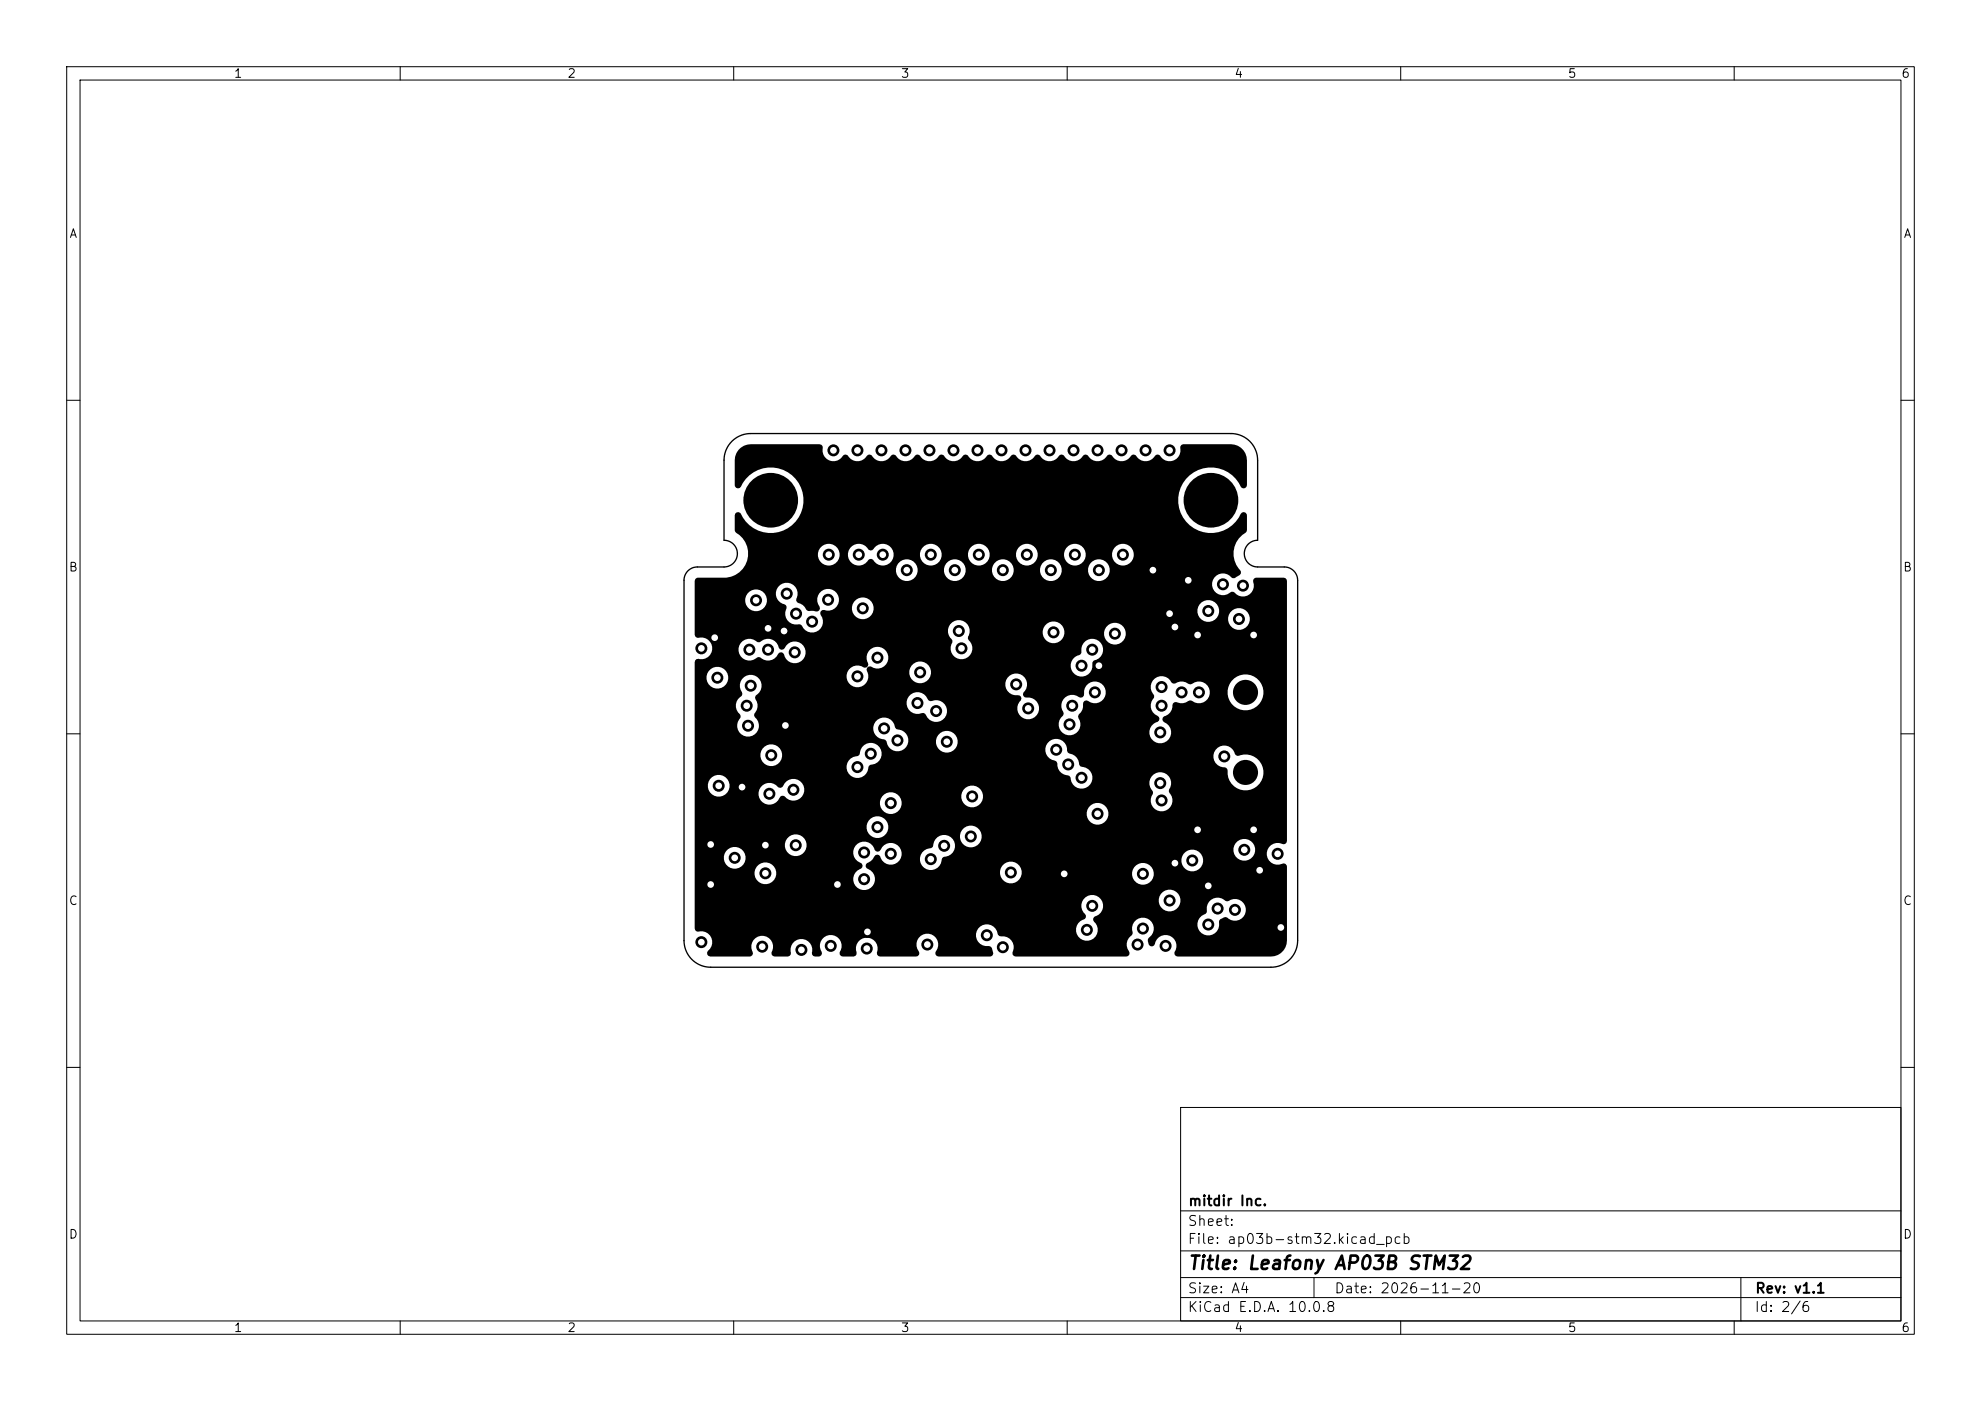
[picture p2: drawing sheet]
<svg xmlns="http://www.w3.org/2000/svg" width="297mm" height="210mm" viewBox="0 0 297 210" stroke-linecap="round" stroke-linejoin="round" font-family="sans-serif">
<defs><g id="words">
<text font-size="2" x="178" y="190.8">Title: Leafony AP03B STM32</text>
<g font-size="1.5">
<text x="178" y="184.1">Sheet:</text>
<text x="178" y="181.1">mitdir Inc.</text>
<text x="178" y="186.8">File: ap03b-stm32.kicad_pcb</text>
<text x="178" y="197">KiCad E.D.A. 10.0.8</text>
<text x="178" y="194.2">Size: A4</text>
<text x="200" y="194.2">Date: 2026-11-20</text>
<text x="263" y="197">Id: 2/6</text>
<text x="263" y="194.2">Rev: v1.1</text>
</g>
<g font-size="1.3">
<text x="35" y="12">1</text>
<text x="85" y="12">2</text>
<text x="135" y="12">3</text>
<text x="185" y="12">4</text>
<text x="235" y="12">5</text>
<text x="285" y="12">6</text>
<text x="10.3" y="36">A</text>
<text x="285.3" y="36">A</text>
<text x="10.2" y="86">B</text>
<text x="285.2" y="86">B</text>
<text x="10.2" y="136">C</text>
<text x="285.2" y="136">C</text>
<text x="10.2" y="186">D</text>
<text x="285.2" y="186">D</text>
<text x="35" y="200">1</text>
<text x="85" y="200">2</text>
<text x="135" y="200">3</text>
<text x="185" y="200">4</text>
<text x="235" y="200">5</text>
<text x="285" y="200">6</text>
</g>
</g></defs>
<g fill="none" stroke="#000" stroke-width=".15">
<path d="M10 10h277v190h-277zM12 12h273v186h-273zM60 10v2M110 10v2M160 10v2M210 10v2M260 10v2M10 60h2M285 60h2M10 110h2M285 110h2M10 160h2"/>
<path d="M177 166h108v32h-108zM285 160h2M60 198v2M110 198v2M160 198v2M177 194.5h108M177 191.5h108M177 187.5h108M177 181.5h108M197 191.5v3M210 198v2M260 198v2"/>
<path d="M261 191.5v6.5"/>
</g>
<g fill="#000">
<path d="M110.7 67.5a2.49 2.49 0 0 1 2.1-.9h10.1l.2 .1a1.14 1.14 0 0 1 .2 1 1.63 1.63 0 0 0 1.3 1.4 1.63 1.63 0 0 0 1.7-.7 .52 .52 0 0 1 .5-.3 .52 .52 0 0 1 .5 .4 1.72 1.72 0 0 0 2.8-.3 .53 .53 0 0 1 .8 .3 1.72 1.72 0 0 0 2.8-.3 .53 .53 0 0 1 .8 .3 1.72 1.72 0 0 0 2.8-.3 .53 .53 0 0 1 .8 .3 1.72 1.72 0 0 0 2.8-.3 .53 .53 0 0 1 .8 .3 1.72 1.72 0 0 0 2.8-.3 .53 .53 0 0 1 .8 .3 1.72 1.72 0 0 0 2.8-.3 .53 .53 0 0 1 .8 .3 1.72 1.72 0 0 0 2.8-.3 .53 .53 0 0 1 .8 .3 1.72 1.72 0 0 0 2.8-.3 .53 .53 0 0 1 .8 .3 1.72 1.72 0 0 0 2.8-.3 .53 .53 0 0 1 .8 .3 1.72 1.72 0 0 0 2.8-.3 .53 .53 0 0 1 .8 .3 1.72 1.72 0 0 0 2.8-.3 .53 .53 0 0 1 .8 .3 1.72 1.72 0 0 0 2.8-.3 .53 .53 0 0 1 .8 .3 1.72 1.72 0 0 0 2.8-.3 .53 .53 0 0 1 .8 .3 1.68 1.68 0 0 0 2.1 .4 1.68 1.68 0 0 0 .8-2l.1-.2 .3-.1h6.9a2.43 2.43 0 0 1 2.6 2.4v4a.5 .5 0 0 1-.9-.1 4.9 4.9 0 0 0-7.5-1.8 4.9 4.9 0 0 0 0 7.7 4.9 4.9 0 0 0 7.5-1.8 .5 .5 0 0 1 .6-.2 .5 .5 0 0 1 .3 .5v2.4a3.8 3.8 0 0 0-.8 6l-.1 .3-.1 .2-.8 .5h-.3a1.66 1.66 0 0 0-2.8 0 1.66 1.66 0 0 0 1.1 2.5 2 2 0 0 0 1.5-.5l.5 .1a1.63 1.63 0 0 0 2.1 .4 1.63 1.63 0 0 0 .7-2 .5 .5 0 0 1 .5-.6h4.1l.2 .1 .2 .4v39v.2a.84 .84 0 0 1-1.1 .1 1.66 1.66 0 0 0-1.8 2 1.66 1.66 0 0 0 2.5 1l.2 .1 .2 .4v11.1a2.41 2.41 0 0 1-2.4 2.4h-13.9l-.3-.1a.58 .58 0 0 1 0-.9 1.63 1.63 0 0 0-1.1-2.2 1.63 1.63 0 0 0-2.1 1.3 .49 .49 0 0 1-.5 .4 .49 .49 0 0 1-.4-.5 .61 .61 0 0 1 .1-.9 1.61 1.61 0 0 0 .5-2.1h6.7v.4a1.67 1.67 0 0 0 2.1 1.4 1.67 1.67 0 0 0 1.2-2.2 1.07 1.07 0 0 1 1.7-.1 1.63 1.63 0 0 0 2.3-1.7 1.63 1.63 0 0 0-2.6-1.2 1.07 1.07 0 0 1-1-.3 1.7 1.7 0 0 0-1.8 .3 1.7 1.7 0 0 0-.5 1.7l-.1 .3-.6 .3-.3 .3-.4 .8h-6.7a1.62 1.62 0 0 0-2.1-.7 1.62 1.62 0 0 0-.9 2v.3l-.1 .2a1.64 1.64 0 0 0-.4 2.4v.5l-.4 .3h-16.6a.5 .5 0 0 1-.4-.8 1.64 1.64 0 0 0-1.8-2.2l-.3-.1-.2-.2-.4-.9h12.1a1.63 1.63 0 0 0 2.2 1.7 1.63 1.63 0 0 0 .5-2.7 .51 .51 0 0 1-.1-.6 .51 .51 0 0 1 .5-.3 1.63 1.63 0 0 0 .6-2.5h8.7v.4a1.64 1.64 0 0 0 2.5 1.2 1.64 1.64 0 0 0 0-2.8 1.64 1.64 0 0 0-2.5 1.2h-8.7l-.3-.3a1.63 1.63 0 0 0-2.2 .2 1.63 1.63 0 0 0 .2 2.3 .51 .51 0 0 1 .1 .6 .51 .51 0 0 1-.5 .3 1.64 1.64 0 0 0-1 1.3h-12.1l-.3-.3a1.64 1.64 0 0 0-2.5 .9 1.64 1.64 0 0 0 1.8 2l.3 .1 .2 .1 .1 .6a.5 .5 0 0 1-.4 .8h-7.7l-.2-.1-.2-.2v-.5a1.64 1.64 0 0 0-.2-2.2 1.64 1.64 0 0 0-2.2 0 1.64 1.64 0 0 0-.2 2.2l.1 .5-.5 .3h-5.3a.5 .5 0 0 1-.5-.6 1.63 1.63 0 0 0-1.5-2.2 1.63 1.63 0 0 0-1.6 2.2 .5 .5 0 0 1-.5 .6l-1.8-.1a.58 .58 0 0 1 0-.9 1.63 1.63 0 0 0-1.7-2.2 1.63 1.63 0 0 0-1.2 2.4 .5 .5 0 0 1-.5 .8l-.8-.1-.1-.2-.1-.3a1.63 1.63 0 0 0-1.5-2 1.63 1.63 0 0 0-1.6 2 .5 .5 0 0 1-.5 .6l-2.2-.1a.52 .52 0 0 1-.1-.8 1.63 1.63 0 0 0-1.6-2.2 1.63 1.63 0 0 0-1.4 2.3 .5 .5 0 0 1-.4 .8h-6a.5 .5 0 0 1-.4-.4 .5 .5 0 0 1 .1-.5 1.63 1.63 0 0 0 .5-2 1.63 1.63 0 0 0-1.8-.9 .5 .5 0 0 1-.6-.4v-8.5h8.9a1.64 1.64 0 0 0 2.1 1.8 1.64 1.64 0 0 0 .8-2.7 1.64 1.64 0 0 0-2.8 .5l-.1 .4h-8.9v-2.3h4.3a1.64 1.64 0 0 0 2.1 1.7 1.64 1.64 0 0 0 .8-2.6 1.64 1.64 0 0 0-2.8 .5l-.1 .4h-4.3v-1.9h13.5a1.63 1.63 0 0 0 1 1.7 1.63 1.63 0 0 0 2-.6h7.2v.4a1.81 1.81 0 0 0 1.3 1.5 .5 .5 0 0 1-.3 .8 1.63 1.63 0 0 0-.8 2.3 1.63 1.63 0 0 0 2.5 .4 1.63 1.63 0 0 0 0-2.4h19.3v.4a1.63 1.63 0 0 0 1.8 1.4 1.63 1.63 0 0 0 1.5-1.6h16.5v.4a1.64 1.64 0 0 0 2.5 1.2 1.64 1.64 0 0 0 0-2.8 1.64 1.64 0 0 0-2.5 1.2h-16.5v-.2a1.64 1.64 0 0 0-1.6-1.4 1.64 1.64 0 0 0-1.7 1.4h-19.3l-.4-.3a.5 .5 0 0 1-.4-.5 .5 .5 0 0 1 .4-.5 1.63 1.63 0 0 0 .9-.9l.1-.2a.52 .52 0 0 1 .8 .4 1.63 1.63 0 0 0 1.6 1 1.63 1.63 0 0 0 1.5-1h2.8v.4a1.65 1.65 0 0 0 1.8 1.4 1.65 1.65 0 0 0 1.5-1.6h35.9v.4a1.64 1.64 0 0 0 2.5 1.2 1.64 1.64 0 0 0 0-2.8 1.64 1.64 0 0 0-2.5 1.2h-35.9l.3-.3 .3-.1a1.6 1.6 0 0 0 1.3-1.2h41.8v.4a1.64 1.64 0 0 0 2.5 1.2 1.64 1.64 0 0 0 0-2.8 1.64 1.64 0 0 0-2.5 1.2h-41.8l.1-.2a1.63 1.63 0 0 0-1.4-1.8h2.1v.4a1.64 1.64 0 0 0 2.5 1.2 1.64 1.64 0 0 0 0-2.8 1.64 1.64 0 0 0-2.5 1.2h-2.1a1.75 1.75 0 0 0-1.9 1.7l-.5 .3a1.61 1.61 0 0 0-1.5 1.4h-2.8l.1-.4a1.64 1.64 0 0 0-1.2-1.8 1.64 1.64 0 0 0-2 1l-.1 .2a.53 .53 0 0 1-.8-.4 1.64 1.64 0 0 0-1.8-1 1.64 1.64 0 0 0-1.4 1.4h-7.2l.1-.3a1.64 1.64 0 0 0-1.1-2.2 1.64 1.64 0 0 0-2 1.4h-13.5v-2.7h25.7v.4a1.64 1.64 0 0 0 2.5 1.2 1.64 1.64 0 0 0 0-2.8 1.64 1.64 0 0 0-2.5 1.2h-25.7v-6.2h1.9v.4a1.63 1.63 0 0 0 1.2 1.4 1.63 1.63 0 0 0 1.8-.6h4.6v.4a1.62 1.62 0 0 0 1.1 1.3 1.62 1.62 0 0 0 1.7-.3h15.4v.4a1.62 1.62 0 0 0 2.5 1.2h28.5v.4a1.64 1.64 0 0 0 2.5 1.2 1.64 1.64 0 0 0 0-2.8 1.64 1.64 0 0 0-2.5 1.2h-28.5l.1-.1a1.62 1.62 0 0 0 .1-2.5h9.5v.4a1.64 1.64 0 0 0 2.5 1.2 1.64 1.64 0 0 0 0-2.8 1.64 1.64 0 0 0-2.5 1.2h-9.5l-.1-.1a1.64 1.64 0 0 0-2.6 1.1h-15.4l.5-.8 .3-.1h.2a1.65 1.65 0 0 0 2.3 .5 1.65 1.65 0 0 0 .5-2.3 1.65 1.65 0 0 0-2.3-.4l-.6 .7a.48 .48 0 0 1-.8 .2 1.63 1.63 0 0 0-1.7-.6 1.63 1.63 0 0 0-1.2 1.4h-4.6l.2-.4a1.64 1.64 0 0 0-1.1-2.2 1.64 1.64 0 0 0-2.1 1.4h-1.9v-4.6h9.8v.4a1.62 1.62 0 0 0 2.1 1.4h10.8v.4a1.67 1.67 0 0 0 1.9 1.4 1.67 1.67 0 0 0 1.5-1.8l.4-.2a1.63 1.63 0 0 0 1.5-1.7 1.63 1.63 0 0 0-1.6-1.5 1.63 1.63 0 0 0-1.7 1.5 .51 .51 0 0 1-.6 .5 1.64 1.64 0 0 0-1.4 1.4h-10.8l.2-.1a1.64 1.64 0 0 0 .3-2.8 1.64 1.64 0 0 0-2.6 1.1h-9.8v-7.4h6.1v.4a1.59 1.59 0 0 0 .6 1 .51 .51 0 0 1 0 .8 1.63 1.63 0 0 0 .6 2.5 1.63 1.63 0 0 0 2.3-1.3h17.1v.4a1.78 1.78 0 0 0 1.8 1.5l.2 .3a1.63 1.63 0 0 0 1.7 1.4 1.63 1.63 0 0 0 1.6-1.6h4.1v.4a1.63 1.63 0 0 0 1.2 1.4 1.63 1.63 0 0 0 1.8-.6h13.4v.4a1.65 1.65 0 0 0 1.5 1.4 .66 .66 0 0 1 .3 .8 1.78 1.78 0 0 0 1.8 1.5l.2 .4a1.63 1.63 0 0 0 1.4 1.5 1.63 1.63 0 0 0 1.8-1h8.6l.1 .8 .3 .5a.68 .68 0 0 1-.1 .9 1.63 1.63 0 0 0 1.8 2.2 1.63 1.63 0 0 0 1-2.7 .68 .68 0 0 1 .1-.9 1.64 1.64 0 0 0-1.1-2.2 1.64 1.64 0 0 0-2.1 1.4h-8.6l.1-.4a1.73 1.73 0 0 0-1.8-1.9l-.2-.2-.1-.7-.3-.4-.5-.4h21v.4a1.61 1.61 0 0 0 1.7 1.4l.2 .1 .2 .2a2.72 2.72 0 0 0 3.8 2.9 2.72 2.72 0 0 0 .2-4.8 3.2 3.2 0 0 0-2.5-.1l-.2-.1-.2-.3a1.63 1.63 0 0 0-1.7-1.1 1.63 1.63 0 0 0-1.5 1.4h-21l-.8-.4-.1-.3a1.63 1.63 0 0 0-1.5-1.7 1.63 1.63 0 0 0-1.8 1.4h-13.4l.2-.4a1.64 1.64 0 0 0-1.1-2.2 1.64 1.64 0 0 0-2.1 1.4h-4.1v-.2a1.78 1.78 0 0 0-1.8-1.5l-.4-.9h24.7a1.64 1.64 0 0 0 1 1.7 1.64 1.64 0 0 0 2-.5h10.6v.4a1.64 1.64 0 0 0 2.7 1.1 1.64 1.64 0 0 0-.5-2.8l-.1-.2a.52 .52 0 0 1 .4-.8 1.6 1.6 0 0 0 1-1.6 .49 .49 0 0 1 .7-.4 1.64 1.64 0 0 0 1.7-.2l.2-.1h.3a1.64 1.64 0 0 0 1.8 .2 1.64 1.64 0 0 0 .9-1.7h2.7v.6a2.69 2.69 0 0 0 4.1 2 2.69 2.69 0 0 0 0-4.6 2.69 2.69 0 0 0-4.1 2h-2.7l-.1-.3a1.64 1.64 0 0 0-2.6-.7l-.2 .1-.4-.1a1.61 1.61 0 0 0-1.8-.1 .59 .59 0 0 1-.9-.4 1.67 1.67 0 0 0-2.4-.2 1.67 1.67 0 0 0 0 2.5l-.1 .4a1.64 1.64 0 0 0 .7 2.6l.1 .2a.52 .52 0 0 1-.4 .8 1.64 1.64 0 0 0-1 1.3h-10.6l.2-.4a1.6 1.6 0 0 0-.2-1.5 .72 .72 0 0 1 .3-.9 2.34 2.34 0 0 0 .4-1.5 .77 .77 0 0 1 1.1 0 1.64 1.64 0 0 0 2.2-1.2 1.64 1.64 0 0 0-1.5-1.9 1.64 1.64 0 0 0-1.7 1.8 .5 .5 0 0 1-.2 .5 .5 .5 0 0 1-.5 0 1.63 1.63 0 0 0-2.2 .1 1.63 1.63 0 0 0-.2 2.1 .72 .72 0 0 1-.3 .9l-.4 .8h-24.7l-.2-.2a1.64 1.64 0 0 0-1.7-.6 1.64 1.64 0 0 0-1.2 1.4h-17.1v-.4l-.3-.7a.68 .68 0 0 1-.3-1.1 1.63 1.63 0 0 0 .3-1.6h22.4v.4a1.64 1.64 0 0 0 2.3 1.3h.3l.3 .3a1.64 1.64 0 0 0 1.7 1 1.64 1.64 0 0 0 1.5-1.4 1.64 1.64 0 0 0-2.3-1.7 .99 .99 0 0 1-.9-.7 1.64 1.64 0 0 0-1.7-.6 1.64 1.64 0 0 0-1.2 1.4h-22.4l-.3-.7 .1-.2a1.65 1.65 0 0 0 .9-1.8 1.65 1.65 0 0 0-1.4-1.3h14.1v.4a1.64 1.64 0 0 0 2.2 1.3 1.64 1.64 0 0 0 .9-2.3h6.3v.4a1.62 1.62 0 0 0 2 1.4h12.4v.4a1.64 1.64 0 0 0 1.9 1.4h.3a.53 .53 0 0 1 0 1 1.64 1.64 0 0 0 .6 2.5 1.64 1.64 0 0 0 2.3-1.3 1.64 1.64 0 0 0-1.9-1.8l-.3-.1a.53 .53 0 0 1 0-.9 1.64 1.64 0 0 0-.6-2.5 1.64 1.64 0 0 0-2.3 1.3h-12.4l.3-.1a1.62 1.62 0 0 0 .4-2.7h21.5v.4a1.67 1.67 0 0 0 2 1.4 1.67 1.67 0 0 0 1.3-2.1l.3-.3a1.63 1.63 0 0 0 1.2-2 1.63 1.63 0 0 0-1.9-1.2 1.63 1.63 0 0 0-1.3 1.8v.3l-.3 .3a1.59 1.59 0 0 0-1.3 1.4h-21.5l-.1-.1a1.64 1.64 0 0 0-2.6 1.1h-6.3l-.1-.2a.56 .56 0 0 1 .4-.5 .56 .56 0 0 1 .6 .2 1.63 1.63 0 0 0 2.3-1.3 1.63 1.63 0 0 0-1.9-1.8 1.63 1.63 0 0 0-1.2 2.4 .54 .54 0 0 1-.2 .6 .54 .54 0 0 1-.7-.1 1.64 1.64 0 0 0-2.3 1.3h-14.1a1.63 1.63 0 0 0-1.7 .8 1.63 1.63 0 0 0 .1 1.8 .52 .52 0 0 1-.2 .7l-.3 .3-.4 .8h-6.1v-4.2h1.7a1.64 1.64 0 0 0 2.1 1.7 1.64 1.64 0 0 0 .8-2.6 1.64 1.64 0 0 0-2.8 .5l-.1 .4h-1.7v-2.4a.58 .58 0 0 1 .7-.2 1.62 1.62 0 0 0 1.9-1.6h3.9v.4a1.69 1.69 0 0 0 1.2 1.4 1.69 1.69 0 0 0 1.7-.5l.5 .1a1.62 1.62 0 0 0 2.6-.6 .54 .54 0 0 1 .6-.2 .54 .54 0 0 1 .3 .6 1.64 1.64 0 0 0 2.5 .7 1.64 1.64 0 0 0 .1-2.6 1.64 1.64 0 0 0-2.6 .7 .54 .54 0 0 1-.6 .1 .54 .54 0 0 1-.3-.5 1.71 1.71 0 0 0-2.8-.5l-.5-.2a1.63 1.63 0 0 0-2.7 1.1h-3.9v-.2a1.62 1.62 0 0 0-2-1.4 .5 .5 0 0 1-.6-.5v-5.3h7.5a1.63 1.63 0 0 0 2.2 1.7 1.63 1.63 0 0 0 .5-2.7h1.9v.4a1.91 1.91 0 0 0 1.5 1.5l.1 .3v.2a1.69 1.69 0 0 0 .2 1.9 1.69 1.69 0 0 0 1.9 .5l.2 .2a1.62 1.62 0 0 0 2.7 .6h19.2l.1 .8 .5 .6a1.3 1.3 0 0 1-.2 1.2 1.63 1.63 0 0 0 2.2 1.7 1.63 1.63 0 0 0 .5-2.7 .59 .59 0 0 1 .1-.8l.1-.6h10.9v.4a1.63 1.63 0 0 0 1.8 1.4 1.63 1.63 0 0 0 1.5-1.6h5.9v.4a1.64 1.64 0 0 0 2.5 1.2 1.64 1.64 0 0 0 0-2.8 1.64 1.64 0 0 0-2.5 1.2h-5.9v-.2a1.64 1.64 0 0 0-1.6-1.4 1.64 1.64 0 0 0-1.7 1.4h-10.9v-.2a1.64 1.64 0 0 0-1.6-1.4 1.64 1.64 0 0 0-1.7 1.4h-19.2l.1-.2a1.64 1.64 0 0 0 0-2 .5 .5 0 0 1 .1-.6 .5 .5 0 0 1 .5-.2 1.59 1.59 0 0 0 1.8-.4h2.3v.4a1.63 1.63 0 0 0 1.7 1.4 1.63 1.63 0 0 0 1.6-1.4h48.5v.4a1.64 1.64 0 0 0 1.2 1.4 1.64 1.64 0 0 0 1.8-.6h1.6v.4a1.64 1.64 0 0 0 2.5 1.2 1.64 1.64 0 0 0 0-2.8 1.64 1.64 0 0 0-2.5 1.2h-1.6l.2-.4a1.64 1.64 0 0 0-1.1-2.2 1.64 1.64 0 0 0-2.1 1.4h-48.5v-.4a1.64 1.64 0 0 0-1.6-1.4 1.64 1.64 0 0 0-1.7 1.4h-2.3v-.1a1.64 1.64 0 0 0-.2-2.2 1.64 1.64 0 0 0-2.2 0 1.64 1.64 0 0 0-.1 2.2 .5 .5 0 0 1-.1 .6 .5 .5 0 0 1-.5 .2l-.8-.1a.52 .52 0 0 1-.6-.2 2 2 0 0 0-1.4-1.1l-.1-.3v-.3a1.63 1.63 0 0 0-1-2.3 1.63 1.63 0 0 0-2.1 1.4h-1.9l-.1-.1a1.64 1.64 0 0 0-2.6 1.1h-7.5v-2.7v-.3l.2-.2h4.5l.7-.1a3.6 3.6 0 0 0 1.8-1.2h22.9v.4a1.64 1.64 0 0 0 1.9 1.4 1.64 1.64 0 0 0 1.4-1.8h3.9v.4a1.64 1.64 0 0 0 1.9 1.4 1.64 1.64 0 0 0 1.4-1.8h3.9v.4a1.64 1.64 0 0 0 1.9 1.4 1.64 1.64 0 0 0 1.4-1.8h3.9v.4a1.64 1.64 0 0 0 1.9 1.4 1.64 1.64 0 0 0 1.4-1.8h3.9v.4a1.64 1.64 0 0 0 2.5 1.1 1.64 1.64 0 0 0 0-2.7 1.64 1.64 0 0 0-2.5 1.2h-3.9l-.1-.5a1.64 1.64 0 0 0-1.8-1 1.64 1.64 0 0 0-1.4 1.5h-3.9l-.1-.5a1.64 1.64 0 0 0-1.8-1 1.64 1.64 0 0 0-1.4 1.5h-3.9l-.1-.5a1.64 1.64 0 0 0-1.8-1 1.64 1.64 0 0 0-1.4 1.5h-3.9l-.1-.5a1.64 1.64 0 0 0-1.8-1 1.64 1.64 0 0 0-1.4 1.5h-22.9l.6-1.3 .2-1.1h10.4v.5a1.64 1.64 0 0 0 1.9 1.4 1.64 1.64 0 0 0 1.4-1.9h1.2v.5a1.63 1.63 0 0 0 1.3 1.3 1.63 1.63 0 0 0 1.7-.7 .52 .52 0 0 1 .5-.2 .52 .52 0 0 1 .5 .3 1.64 1.64 0 0 0 1.9 .6 1.64 1.64 0 0 0 1-1.8h3.9v.5a1.64 1.64 0 0 0 1.9 1.4 1.64 1.64 0 0 0 1.4-1.9h3.9v.5a1.64 1.64 0 0 0 1.9 1.4 1.64 1.64 0 0 0 1.4-1.9h3.9v.5a1.64 1.64 0 0 0 1.9 1.4 1.64 1.64 0 0 0 1.4-1.9h3.9v.5a1.64 1.64 0 0 0 1.9 1.4 1.64 1.64 0 0 0 1.4-1.9h3.9v.5a1.64 1.64 0 0 0 2.5 1.1 1.64 1.64 0 0 0 0-2.7 1.64 1.64 0 0 0-2.5 1.1h-3.9l-.1-.4a1.64 1.64 0 0 0-1.8-1 1.64 1.64 0 0 0-1.4 1.4h-3.9l-.1-.4a1.64 1.64 0 0 0-1.8-1 1.64 1.64 0 0 0-1.4 1.4h-3.9l-.1-.4a1.64 1.64 0 0 0-1.8-1 1.64 1.64 0 0 0-1.4 1.4h-3.9l-.1-.4a1.64 1.64 0 0 0-1.8-1 1.64 1.64 0 0 0-1.4 1.4h-3.9l-.1-.4a1.62 1.62 0 0 0-2.9-.2 .51 .51 0 0 1-.5 .2 .51 .51 0 0 1-.5-.3 1.64 1.64 0 0 0-1.7-.6 1.64 1.64 0 0 0-1.2 1.3h-1.2l-.1-.4a1.64 1.64 0 0 0-1.8-1 1.64 1.64 0 0 0-1.4 1.4h-10.4v-.3a3.6 3.6 0 0 0-1.8-2.7l-.2-.4v-2.5a.5 .5 0 0 1 .9 0 4.9 4.9 0 0 0 7.5 1.8 4.9 4.9 0 0 0 0-7.7 4.9 4.9 0 0 0-7.5 1.8 .5 .5 0 0 1-.6 .3 .5 .5 0 0 1-.3-.5v-3.7l.2-1z"/>
<circle cx="125" cy="67.5" r=".9"/>
<circle cx="128.6" cy="67.5" r=".9"/>
<circle cx="132.2" cy="67.5" r=".9"/>
<circle cx="135.8" cy="67.5" r=".9"/>
<circle cx="139.4" cy="67.5" r=".9"/>
<circle cx="143" cy="67.5" r=".9"/>
<circle cx="146.6" cy="67.5" r=".9"/>
<circle cx="150.2" cy="67.5" r=".9"/>
<circle cx="153.8" cy="67.5" r=".9"/>
<circle cx="157.4" cy="67.5" r=".9"/>
<circle cx="161" cy="67.5" r=".9"/>
<circle cx="164.6" cy="67.5" r=".9"/>
<circle cx="168.2" cy="67.5" r=".9"/>
<circle cx="171.8" cy="67.5" r=".9"/>
<circle cx="175.4" cy="67.5" r=".9"/>
<circle cx="105.2" cy="97.2" r=".9"/>
<circle cx="107.2" cy="95.6" r=".9"/>
<circle cx="112.4" cy="97.4" r=".9"/>
<circle cx="113.4" cy="90" r=".9"/>
<circle cx="115.2" cy="94.2" r=".9"/>
<circle cx="115.2" cy="97.4" r=".9"/>
<circle cx="117.6" cy="94.6" r=".9"/>
<circle cx="118" cy="89" r=".9"/>
<circle cx="119.2" cy="97.8" r=".9"/>
<circle cx="119.4" cy="92" r=".9"/>
<circle cx="121.8" cy="93.2" r=".9"/>
<circle cx="124.2" cy="89.9" r=".9"/>
<circle cx="124.3" cy="83.1" r=".9"/>
<circle cx="128.8" cy="83.1" r=".9"/>
<circle cx="129.4" cy="91.2" r=".9"/>
<circle cx="131.6" cy="98.6" r=".9"/>
<circle cx="132.4" cy="83.1" r=".9"/>
<circle cx="136" cy="85.5" r=".9"/>
<circle cx="139.6" cy="83.1" r=".9"/>
<circle cx="143.2" cy="85.5" r=".9"/>
<circle cx="143.8" cy="94.6" r=".9"/>
<circle cx="144.2" cy="97.2" r=".9"/>
<circle cx="146.8" cy="83.1" r=".9"/>
<circle cx="150.4" cy="85.5" r=".9"/>
<circle cx="154" cy="83.1" r=".9"/>
<circle cx="157.6" cy="85.5" r=".9"/>
<circle cx="158" cy="94.8" r=".9"/>
<circle cx="161.2" cy="83.1" r=".9"/>
<circle cx="162.2" cy="99.8" r=".9"/>
<circle cx="163.8" cy="97.4" r=".9"/>
<circle cx="164.8" cy="85.5" r=".9"/>
<circle cx="164.8" cy="99.8" r=".9"/>
<circle cx="167.2" cy="95" r=".9"/>
<circle cx="168.4" cy="83.1" r=".9"/>
<circle cx="172.9" cy="85.5" r=".9"/>
<circle cx="175.4" cy="92" r=".9"/>
<circle cx="176.2" cy="94" r=".9"/>
<circle cx="178.2" cy="87" r=".9"/>
<circle cx="179.6" cy="95.2" r=".9"/>
<circle cx="181.2" cy="91.6" r=".9"/>
<circle cx="183.4" cy="87.6" r=".9"/>
<circle cx="185.8" cy="92.8" r=".9"/>
<circle cx="186.4" cy="87.8" r=".9"/>
<circle cx="188" cy="95.2" r=".9"/>
<circle cx="107.6" cy="101.6" r=".9"/>
<circle cx="107.8" cy="117.8" r=".9"/>
<circle cx="111.3" cy="118" r=".9"/>
<circle cx="112" cy="105.8" r=".9"/>
<circle cx="112.2" cy="108.8" r=".9"/>
<circle cx="112.6" cy="102.8" r=".9"/>
<circle cx="115.4" cy="119" r=".9"/>
<circle cx="115.6" cy="113.2" r=".9"/>
<circle cx="117.8" cy="108.7" r=".9"/>
<circle cx="119" cy="118.4" r=".9"/>
<circle cx="128.6" cy="115" r=".9"/>
<circle cx="128.6" cy="101.4" r=".9"/>
<circle cx="130.6" cy="113" r=".9"/>
<circle cx="132.6" cy="109.2" r=".9"/>
<circle cx="134.6" cy="111" r=".9"/>
<circle cx="137.6" cy="105.4" r=".9"/>
<circle cx="138" cy="100.8" r=".9"/>
<circle cx="140.4" cy="106.6" r=".9"/>
<circle cx="142" cy="111.2" r=".9"/>
<circle cx="145.8" cy="119.4" r=".9"/>
<circle cx="152.4" cy="102.6" r=".9"/>
<circle cx="154.2" cy="106.2" r=".9"/>
<circle cx="158.4" cy="112.4" r=".9"/>
<circle cx="160.2" cy="114.6" r=".9"/>
<circle cx="160.4" cy="108.6" r=".9"/>
<circle cx="160.8" cy="105.8" r=".9"/>
<circle cx="162.2" cy="116.6" r=".9"/>
<circle cx="164.2" cy="103.8" r=".9"/>
<circle cx="174" cy="117.4" r=".9"/>
<circle cx="174" cy="109.8" r=".9"/>
<circle cx="174.2" cy="120" r=".9"/>
<circle cx="174.2" cy="103" r=".9"/>
<circle cx="174.2" cy="105.8" r=".9"/>
<circle cx="177.2" cy="103.8" r=".9"/>
<circle cx="179.8" cy="103.8" r=".9"/>
<circle cx="183.6" cy="113.4" r=".9"/>
<circle cx="106.6" cy="126.6" r=".9"/>
<circle cx="106.6" cy="132.6" r=".9"/>
<circle cx="110.2" cy="128.6" r=".9"/>
<circle cx="114.8" cy="126.7" r=".9"/>
<circle cx="114.8" cy="130.9" r=".9"/>
<circle cx="119.3" cy="126.7" r=".9"/>
<circle cx="125.6" cy="132.6" r=".9"/>
<circle cx="129.6" cy="131.8" r=".9"/>
<circle cx="129.6" cy="127.8" r=".9"/>
<circle cx="130.1" cy="139.7" r=".9"/>
<circle cx="131.6" cy="124" r=".9"/>
<circle cx="133.6" cy="120.4" r=".9"/>
<circle cx="133.6" cy="128" r=".9"/>
<circle cx="139.6" cy="128.8" r=".9"/>
<circle cx="141.6" cy="126.8" r=".9"/>
<circle cx="145.6" cy="125.4" r=".9"/>
<circle cx="151.6" cy="130.8" r=".9"/>
<circle cx="159.6" cy="131" r=".9"/>
<circle cx="163" cy="139.4" r=".9"/>
<circle cx="163.8" cy="135.8" r=".9"/>
<circle cx="164.6" cy="122" r=".9"/>
<circle cx="171.4" cy="131" r=".9"/>
<circle cx="171.4" cy="139.2" r=".9"/>
<circle cx="175.4" cy="135" r=".9"/>
<circle cx="176.2" cy="129.4" r=".9"/>
<circle cx="178.8" cy="129" r=".9"/>
<circle cx="179.6" cy="124.4" r=".9"/>
<circle cx="181.2" cy="132.8" r=".9"/>
<circle cx="181.2" cy="138.6" r=".9"/>
<circle cx="182.6" cy="136.2" r=".9"/>
<circle cx="185.2" cy="136.4" r=".9"/>
<circle cx="186.6" cy="127.4" r=".9"/>
<circle cx="188" cy="124.4" r=".9"/>
<circle cx="188.9" cy="130.5" r=".9"/>
<circle cx="191.6" cy="128" r=".9"/>
<circle cx="192" cy="139" r=".9"/>
<circle cx="105.2" cy="141.2" r=".9"/>
<circle cx="114.3" cy="141.9" r=".9"/>
<circle cx="120.2" cy="142.4" r=".9"/>
<circle cx="124.6" cy="141.8" r=".9"/>
<circle cx="130" cy="142.2" r=".9"/>
<circle cx="139" cy="141.6" r=".9"/>
<circle cx="148" cy="140.2" r=".9"/>
<circle cx="150.4" cy="142" r=".9"/>
<circle cx="170.6" cy="141.6" r=".9"/>
<circle cx="174.8" cy="141.8" r=".9"/>
</g>
<path d="M109.7 66.2a4 4 0 0 1 2.9-1.2h72a4 4 0 0 1 4 4v12a2 2 0 0 0-2 2 2 2 0 0 0 2 2h4a2 2 0 0 1 2 2v54a4 4 0 0 1-4 4h-84a4 4 0 0 1-4-4v-54a2 2 0 0 1 2-2h4a2 2 0 0 0 2-2 2 2 0 0 0-2-2v-12a4 4 0 0 1 1.1-2.8z" fill="none" stroke="#000" stroke-width=".2"/>
<g fill="#fff">
<circle cx="186.6" cy="127.4" r=".5"/>
<circle cx="171.4" cy="139.2" r=".5"/>
<circle cx="174.8" cy="141.8" r=".5"/>
<circle cx="146.8" cy="83.1" r=".5"/>
<circle cx="119.4" cy="92" r=".5"/>
<circle cx="175.4" cy="135" r=".5"/>
<circle cx="148" cy="140.2" r=".5"/>
<circle cx="110.2" cy="128.6" r=".5"/>
<circle cx="181.2" cy="138.6" r=".5"/>
<circle cx="163.8" cy="135.8" r=".5"/>
<circle cx="182.6" cy="136.2" r=".5"/>
<circle cx="113.4" cy="90" r=".5"/>
<circle cx="191.6" cy="128" r=".5"/>
<circle cx="181.2" cy="91.6" r=".5"/>
<circle cx="183.6" cy="113.4" r=".5"/>
<circle cx="177.2" cy="103.8" r=".5"/>
<circle cx="145.6" cy="125.4" r=".5"/>
<circle cx="158.4" cy="112.4" r=".5"/>
<circle cx="171.4" cy="131" r=".5"/>
<circle cx="178.2" cy="87" r=".5"/>
<circle cx="130.1" cy="139.7" r=".5"/>
<circle cx="117.6" cy="94.6" r=".5"/>
<circle cx="164.8" cy="99.8" r=".5"/>
<circle cx="106.6" cy="126.6" r=".5"/>
<circle cx="192" cy="139" r=".5"/>
<circle cx="175.4" cy="92" r=".5"/>
<circle cx="159.6" cy="131" r=".5"/>
<circle cx="111.3" cy="118" r=".5"/>
<circle cx="106.6" cy="132.6" r=".5"/>
<circle cx="117.8" cy="108.7" r=".5"/>
<circle cx="176.2" cy="129.4" r=".5"/>
<circle cx="115.2" cy="94.2" r=".5"/>
<circle cx="181.2" cy="132.8" r=".5"/>
<circle cx="188" cy="95.2" r=".5"/>
<circle cx="179.6" cy="124.4" r=".5"/>
<circle cx="188" cy="124.4" r=".5"/>
<circle cx="114.8" cy="126.7" r=".5"/>
<circle cx="176.2" cy="94" r=".5"/>
<circle cx="172.9" cy="85.5" r=".5"/>
<circle cx="125.6" cy="132.6" r=".5"/>
<circle cx="188.9" cy="130.5" r=".5"/>
<circle cx="107.2" cy="95.6" r=".5"/>
<circle cx="179.6" cy="95.2" r=".5"/>
<circle cx="170.6" cy="141.6" r=".5"/>
<circle cx="178.8" cy="129" r=".5"/>
<circle cx="107.8" cy="117.8" r=".5"/>
<circle cx="179.8" cy="103.8" r=".5"/>
<circle cx="119.2" cy="97.8" r=".5"/>
<circle cx="124.3" cy="83.1" r=".5"/>
<circle cx="130" cy="142.2" r=".5"/>
<circle cx="112.6" cy="102.8" r=".5"/>
<circle cx="163" cy="139.4" r=".5"/>
<circle cx="133.6" cy="120.4" r=".5"/>
<circle cx="139" cy="141.6" r=".5"/>
<circle cx="124.2" cy="89.9" r=".5"/>
<circle cx="118" cy="89" r=".5"/>
<circle cx="185.2" cy="136.4" r=".5"/>
<circle cx="150.4" cy="142" r=".5"/>
<circle cx="119.3" cy="126.7" r=".5"/>
<circle cx="114.8" cy="130.9" r=".5"/>
<circle cx="174" cy="117.4" r=".5"/>
<circle cx="112.2" cy="108.8" r=".5"/>
<circle cx="164.6" cy="122" r=".5"/>
<circle cx="115.6" cy="113.2" r=".5"/>
<circle cx="186.4" cy="87.8" r=".5"/>
<circle cx="138" cy="100.8" r=".5"/>
<circle cx="115.4" cy="119" r=".5"/>
<circle cx="132.4" cy="83.1" r=".5"/>
<circle cx="131.6" cy="98.6" r=".5"/>
<circle cx="162.2" cy="116.6" r=".5"/>
<circle cx="164.8" cy="85.5" r=".5"/>
<circle cx="174.2" cy="105.8" r=".5"/>
<circle cx="105.2" cy="97.2" r=".5"/>
<circle cx="174.2" cy="120" r=".5"/>
<circle cx="183.4" cy="87.6" r=".5"/>
<circle cx="168.2" cy="67.5" r=".5"/>
<circle cx="185.8" cy="92.8" r=".5"/>
<circle cx="162.2" cy="99.8" r=".5"/>
<circle cx="105.2" cy="141.2" r=".5"/>
<circle cx="129.6" cy="131.8" r=".5"/>
<circle cx="151.6" cy="130.8" r=".5"/>
<circle cx="133.6" cy="128" r=".5"/>
<circle cx="114.3" cy="141.9" r=".5"/>
<circle cx="124.6" cy="141.8" r=".5"/>
<circle cx="164.6" cy="67.5" r=".5"/>
<circle cx="158" cy="94.8" r=".5"/>
<circle cx="119" cy="118.4" r=".5"/>
<circle cx="112" cy="105.8" r=".5"/>
<circle cx="121.8" cy="93.2" r=".5"/>
<circle cx="125" cy="67.5" r=".5"/>
<circle cx="152.4" cy="102.6" r=".5"/>
<circle cx="128.8" cy="83.1" r=".5"/>
<circle cx="120.2" cy="142.4" r=".5"/>
<circle cx="128.6" cy="67.5" r=".5"/>
<circle cx="137.6" cy="105.4" r=".5"/>
<circle cx="132.2" cy="67.5" r=".5"/>
<circle cx="129.4" cy="91.2" r=".5"/>
<circle cx="160.4" cy="108.6" r=".5"/>
<circle cx="136" cy="85.5" r=".5"/>
<circle cx="135.8" cy="67.5" r=".5"/>
<circle cx="128.6" cy="115" r=".5"/>
<circle cx="139.6" cy="83.1" r=".5"/>
<circle cx="140.4" cy="106.6" r=".5"/>
<circle cx="144.2" cy="97.2" r=".5"/>
<circle cx="130.6" cy="113" r=".5"/>
<circle cx="139.4" cy="67.5" r=".5"/>
<circle cx="160.8" cy="105.8" r=".5"/>
<circle cx="143.2" cy="85.5" r=".5"/>
<circle cx="107.6" cy="101.6" r=".5"/>
<circle cx="145.8" cy="119.4" r=".5"/>
<circle cx="115.2" cy="97.4" r=".5"/>
<circle cx="128.6" cy="101.4" r=".5"/>
<circle cx="143" cy="67.5" r=".5"/>
<circle cx="132.6" cy="109.2" r=".5"/>
<circle cx="146.6" cy="67.5" r=".5"/>
<circle cx="150.4" cy="85.5" r=".5"/>
<circle cx="143.8" cy="94.6" r=".5"/>
<circle cx="150.2" cy="67.5" r=".5"/>
<circle cx="134.6" cy="111" r=".5"/>
<circle cx="142" cy="111.2" r=".5"/>
<circle cx="154" cy="83.1" r=".5"/>
<circle cx="131.6" cy="124" r=".5"/>
<circle cx="153.8" cy="67.5" r=".5"/>
<circle cx="141.6" cy="126.8" r=".5"/>
<circle cx="157.6" cy="85.5" r=".5"/>
<circle cx="164.2" cy="103.8" r=".5"/>
<circle cx="157.4" cy="67.5" r=".5"/>
<circle cx="129.6" cy="127.8" r=".5"/>
<circle cx="161.2" cy="83.1" r=".5"/>
<circle cx="139.6" cy="128.8" r=".5"/>
<circle cx="174" cy="109.8" r=".5"/>
<circle cx="161" cy="67.5" r=".5"/>
<circle cx="154.2" cy="106.2" r=".5"/>
<circle cx="160.2" cy="114.6" r=".5"/>
<circle cx="174.2" cy="103" r=".5"/>
<circle cx="112.4" cy="97.4" r=".5"/>
<circle cx="168.4" cy="83.1" r=".5"/>
<circle cx="163.8" cy="97.4" r=".5"/>
<circle cx="171.8" cy="67.5" r=".5"/>
<circle cx="175.4" cy="67.5" r=".5"/>
<circle cx="167.2" cy="95" r=".5"/>
</g>
<g fill="#000">
<circle cx="115.6" cy="75" r="4.1"/>
<circle cx="181.6" cy="75" r="4.1"/>
<circle cx="186.7" cy="103.8" r="1.88"/>
<circle cx="186.7" cy="115.8" r="1.88"/>
</g>
<use href="#words"/>
</svg>
